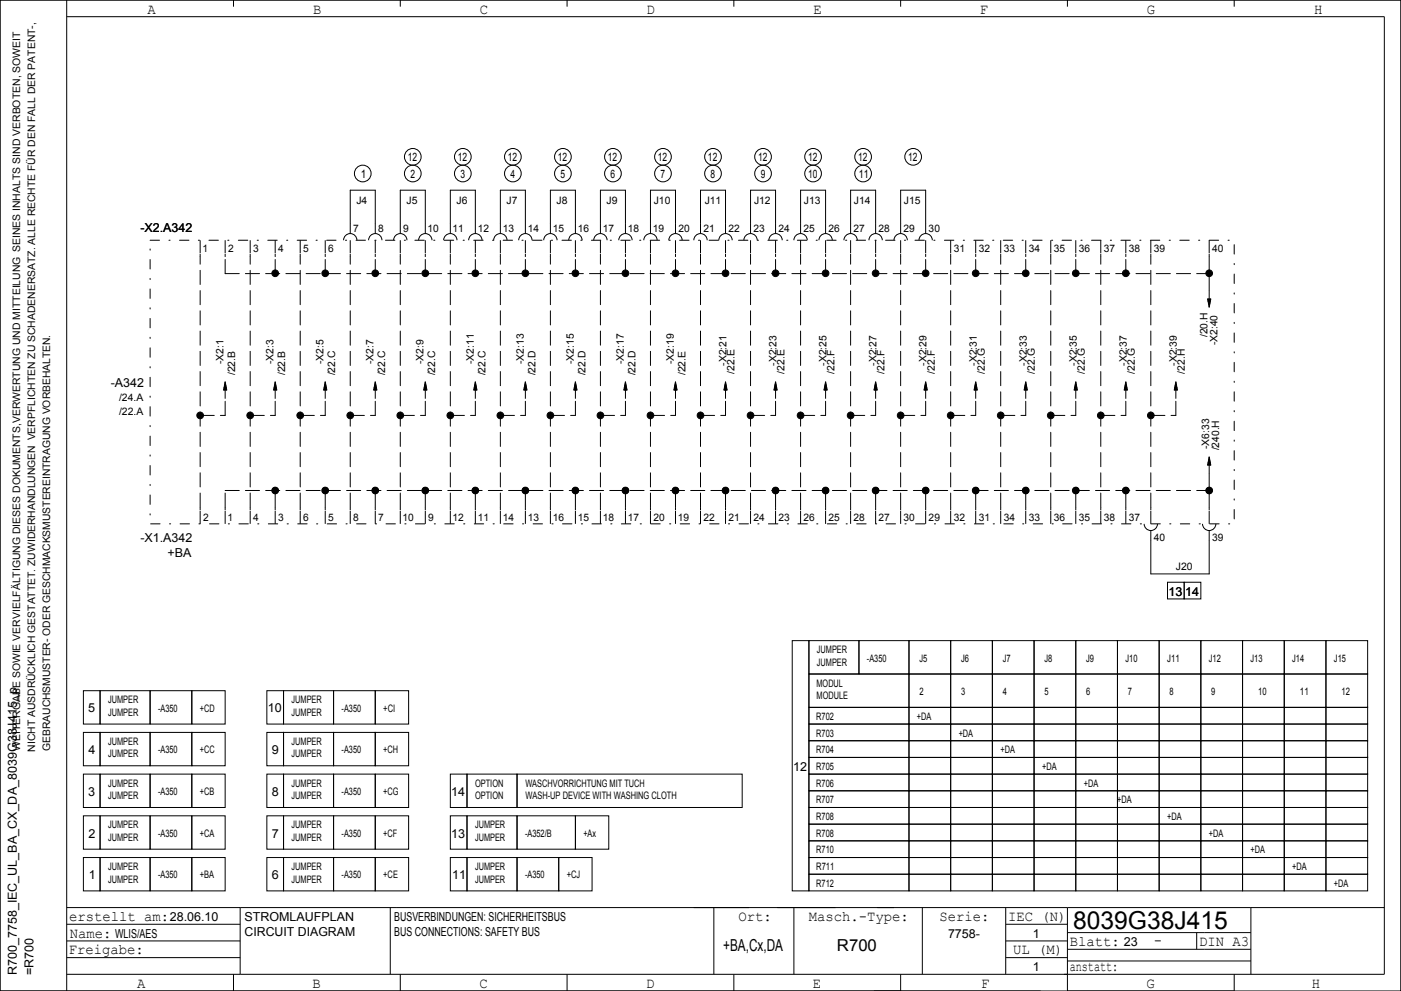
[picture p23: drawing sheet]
<svg xmlns="http://www.w3.org/2000/svg" width="420mm" height="297mm" viewBox="0 0 420 297" stroke-linecap="round" stroke-linejoin="round" font-family="sans-serif">
<defs><g id="words">
<text font-size="7.4" x="321.7" y="278.5">8039G38J415</text>
<g font-size="4.9">
<text x="216.8" y="285">+BA,Cx,DA</text>
<text x="250.9" y="285">R700</text>
</g>
<g font-size="4.4">
<text x="44.3" y="4.2">A</text>
<text x="93.8" y="4.2">B</text>
<text x="143.9" y="4.2">C</text>
<text x="193.9" y="4.2">D</text>
<text x="243.8" y="4.2">E</text>
<text x="293.8" y="4.2">F</text>
<text x="343.8" y="4.2">G</text>
<text x="394" y="4.2">H</text>
<text x="20.7" y="276">erstellt am:</text>
<text x="221.4" y="276">Ort:</text>
<text x="242.5" y="276">Masch.­Type:</text>
<text x="281.6" y="276">Serie:</text>
<text x="302.2" y="276">IEC (N)</text>
<text x="20.9" y="281">Name:</text>
<text x="20.6" y="286">Freigabe:</text>
<text x="303.7" y="286">UL (M)</text>
<text x="320.7" y="283.5">Blatt:</text>
<text x="346" y="283.2">­</text>
<text x="359.5" y="283.5">DIN A3</text>
<text x="320.7" y="291">anstatt:</text>
<text x="41.1" y="296">A</text>
<text x="93.7" y="296">B</text>
<text x="143.7" y="296">C</text>
<text x="193.7" y="296">D</text>
<text x="243.7" y="296">E</text>
<text x="294.1" y="296">F</text>
<text x="343.7" y="296">G</text>
<text x="393.3" y="296">H</text>
</g>
<g font-size="3.7">
<text x="42.1" y="69.5">­X2.A342</text>
<text x="33.2" y="116">­A342</text>
<text x="42.1" y="162.5">­X1.A342</text>
<text x="50.2" y="167">+BA</text>
<text x="350.3" y="178.5">13</text>
<text x="355.3" y="178.5">14</text>
<text x="26.5" y="213.5">5</text>
<text x="80.3" y="213.5">10</text>
<text x="26.5" y="226">4</text>
<text x="81.5" y="226">9</text>
<text x="237.8" y="231">12</text>
<text x="26.5" y="238.5">3</text>
<text x="81.5" y="238.5">8</text>
<text x="135.3" y="238.5">14</text>
<text x="26.5" y="251">2</text>
<text x="81.5" y="251">7</text>
<text x="135.3" y="251">13</text>
<text x="26.6" y="263.5">1</text>
<text x="81.5" y="263.5">6</text>
<text x="135.5" y="263.5">11</text>
<text x="50.9" y="276">28.06.10</text>
<text x="73.3" y="276">STROMLAUFPLAN</text>
<text x="118.2" y="276">BUSVERBINDUNGEN: SICHERHEITSBUS</text>
<text x="34.5" y="281">WLIS/AES</text>
<text x="73.3" y="280.5">CIRCUIT DIAGRAM</text>
<text x="118.2" y="280.5">BUS CONNECTIONS: SAFETY BUS</text>
<text x="284.2" y="281">7758­</text>
<text x="309.6" y="281">1</text>
<text x="336.9" y="283.5">23</text>
<text x="5" y="292.3" transform="rotate(-90 5 292.3)">R700_7758_IEC_UL_BA_CX_DA_8039G38J415_p</text>
<text x="10" y="292.2" transform="rotate(-90 10 292.2)">=R700</text>
<text x="309.6" y="291">1</text>
</g>
<g font-size="3.5">
<text x="108.1" y="53.4">1</text>
<text x="122.2" y="48.4">12</text>
<text x="123" y="53.4">2</text>
<text x="137.2" y="48.4">12</text>
<text x="138" y="53.4">3</text>
<text x="152.2" y="48.4">12</text>
<text x="153" y="53.4">4</text>
<text x="167.2" y="48.4">12</text>
<text x="168" y="53.4">5</text>
<text x="182.2" y="48.4">12</text>
<text x="183" y="53.4">6</text>
<text x="197.2" y="48.4">12</text>
<text x="198" y="53.4">7</text>
<text x="212.2" y="48.4">12</text>
<text x="213" y="53.4">8</text>
<text x="227.2" y="48.4">12</text>
<text x="228" y="53.4">9</text>
<text x="242.2" y="53.4">10</text>
<text x="242.2" y="48.4">12</text>
<text x="257.2" y="48.4">12</text>
<text x="257.5" y="53.4">11</text>
<text x="272.2" y="48.4">12</text>
</g>
<g font-size="3.1">
<text x="106.9" y="61.3">J4</text>
<text x="121.9" y="61.3">J5</text>
<text x="136.9" y="61.3">J6</text>
<text x="151.8" y="61.3">J7</text>
<text x="166.8" y="61.3">J8</text>
<text x="181.8" y="61.3">J9</text>
<text x="196" y="61.3">J10</text>
<text x="211.3" y="61.3">J11</text>
<text x="226.1" y="61.3">J12</text>
<text x="241" y="61.3">J13</text>
<text x="256" y="61.3">J14</text>
<text x="271" y="61.3">J15</text>
<text x="105.9" y="69.5">7</text>
<text x="113.4" y="69.5">8</text>
<text x="120.9" y="69.5">9</text>
<text x="128.2" y="69.5">10</text>
<text x="135.7" y="69.5">11</text>
<text x="143.2" y="69.5">12</text>
<text x="150.7" y="69.5">13</text>
<text x="158.2" y="69.5">14</text>
<text x="165.7" y="69.5">15</text>
<text x="173.2" y="69.5">16</text>
<text x="180.7" y="69.5">17</text>
<text x="188.2" y="69.5">18</text>
<text x="195.7" y="69.5">19</text>
<text x="203.4" y="69.5">20</text>
<text x="210.9" y="69.5">21</text>
<text x="218.4" y="69.5">22</text>
<text x="225.9" y="69.5">23</text>
<text x="233.4" y="69.5">24</text>
<text x="240.9" y="69.5">25</text>
<text x="248.4" y="69.5">26</text>
<text x="255.9" y="69.5">27</text>
<text x="263.4" y="69.5">28</text>
<text x="270.9" y="69.5">29</text>
<text x="278.4" y="69.5">30</text>
<text x="60.7" y="75.5">1</text>
<text x="68.4" y="75.5">2</text>
<text x="75.9" y="75.5">3</text>
<text x="83.4" y="75.5">4</text>
<text x="90.9" y="75.5">5</text>
<text x="98.4" y="75.5">6</text>
<text x="285.9" y="75.5">31</text>
<text x="293.4" y="75.5">32</text>
<text x="300.9" y="75.5">33</text>
<text x="308.4" y="75.5">34</text>
<text x="315.9" y="75.5">35</text>
<text x="323.4" y="75.5">36</text>
<text x="330.9" y="75.5">37</text>
<text x="338.4" y="75.5">38</text>
<text x="345.9" y="75.5">39</text>
<text x="363.4" y="75.5">40</text>
<text x="362" y="101.1" transform="rotate(-90 362 101.1)">/20.H</text>
<text x="365" y="103.5" transform="rotate(-90 365 103.5)">­X2:40</text>
<text x="67" y="109.1" transform="rotate(-90 67 109.1)">­X2:1</text>
<text x="70.5" y="112.5" transform="rotate(-90 70.5 112.5)">/22.B</text>
<text x="82" y="109.1" transform="rotate(-90 82 109.1)">­X2:3</text>
<text x="85.5" y="112.5" transform="rotate(-90 85.5 112.5)">/22.B</text>
<text x="97" y="109.1" transform="rotate(-90 97 109.1)">­X2:5</text>
<text x="100.5" y="112.5" transform="rotate(-90 100.5 112.5)">/22.C</text>
<text x="112" y="109.1" transform="rotate(-90 112 109.1)">­X2:7</text>
<text x="115.5" y="112.5" transform="rotate(-90 115.5 112.5)">/22.C</text>
<text x="127" y="109.1" transform="rotate(-90 127 109.1)">­X2:9</text>
<text x="130.5" y="112.5" transform="rotate(-90 130.5 112.5)">/22.C</text>
<text x="142" y="109.1" transform="rotate(-90 142 109.1)">­X2:11</text>
<text x="145.5" y="112.5" transform="rotate(-90 145.5 112.5)">/22.C</text>
<text x="157" y="109.1" transform="rotate(-90 157 109.1)">­X2:13</text>
<text x="160.5" y="112.5" transform="rotate(-90 160.5 112.5)">/22.D</text>
<text x="172" y="109.1" transform="rotate(-90 172 109.1)">­X2:15</text>
<text x="175.5" y="112.5" transform="rotate(-90 175.5 112.5)">/22.D</text>
<text x="187" y="109.1" transform="rotate(-90 187 109.1)">­X2:17</text>
<text x="190.5" y="112.5" transform="rotate(-90 190.5 112.5)">/22.D</text>
<text x="202" y="109.1" transform="rotate(-90 202 109.1)">­X2:19</text>
<text x="205.5" y="112.5" transform="rotate(-90 205.5 112.5)">/22.E</text>
<text x="217.8" y="109.6" transform="rotate(-90 217.8 109.6)">­X2:21</text>
<text x="220.2" y="112" transform="rotate(-90 220.2 112)">/22.E</text>
<text x="232.8" y="109.6" transform="rotate(-90 232.8 109.6)">­X2:23</text>
<text x="235.2" y="112" transform="rotate(-90 235.2 112)">/22.E</text>
<text x="247.8" y="109.6" transform="rotate(-90 247.8 109.6)">­X2:25</text>
<text x="250.2" y="112" transform="rotate(-90 250.2 112)">/22.F</text>
<text x="262.8" y="109.6" transform="rotate(-90 262.8 109.6)">­X2:27</text>
<text x="265.2" y="112" transform="rotate(-90 265.2 112)">/22.F</text>
<text x="277.8" y="109.6" transform="rotate(-90 277.8 109.6)">­X2:29</text>
<text x="280.2" y="112" transform="rotate(-90 280.2 112)">/22.F</text>
<text x="292.8" y="109.6" transform="rotate(-90 292.8 109.6)">­X2:31</text>
<text x="295.2" y="112" transform="rotate(-90 295.2 112)">/22.G</text>
<text x="307.8" y="109.6" transform="rotate(-90 307.8 109.6)">­X2:33</text>
<text x="310.2" y="112" transform="rotate(-90 310.2 112)">/22.G</text>
<text x="322.8" y="109.6" transform="rotate(-90 322.8 109.6)">­X2:35</text>
<text x="325.2" y="112" transform="rotate(-90 325.2 112)">/22.G</text>
<text x="337.8" y="109.6" transform="rotate(-90 337.8 109.6)">­X2:37</text>
<text x="340.2" y="112" transform="rotate(-90 340.2 112)">/22.G</text>
<text x="352.8" y="109.6" transform="rotate(-90 352.8 109.6)">­X2:39</text>
<text x="355.2" y="112" transform="rotate(-90 355.2 112)">/22.H</text>
<text x="35.7" y="120.1">/24.A</text>
<text x="35.7" y="124.5">/22.A</text>
<text x="362.5" y="134.6" transform="rotate(-90 362.5 134.6)">­X6:33</text>
<text x="365.5" y="135" transform="rotate(-90 365.5 135)">/240.H</text>
<text x="60.9" y="156">2</text>
<text x="68.2" y="156">1</text>
<text x="75.9" y="156">4</text>
<text x="83.4" y="156">3</text>
<text x="90.9" y="156">6</text>
<text x="98.4" y="156">5</text>
<text x="105.9" y="156">8</text>
<text x="113.4" y="156">7</text>
<text x="120.7" y="156">10</text>
<text x="128.4" y="156">9</text>
<text x="135.7" y="156">12</text>
<text x="143.2" y="156">11</text>
<text x="150.7" y="156">14</text>
<text x="158.2" y="156">13</text>
<text x="165.7" y="156">16</text>
<text x="173.2" y="156">15</text>
<text x="180.7" y="156">18</text>
<text x="188.2" y="156">17</text>
<text x="195.9" y="156">20</text>
<text x="203.2" y="156">19</text>
<text x="210.9" y="156">22</text>
<text x="218.4" y="156">21</text>
<text x="225.9" y="156">24</text>
<text x="233.4" y="156">23</text>
<text x="240.9" y="156">26</text>
<text x="248.4" y="156">25</text>
<text x="255.9" y="156">28</text>
<text x="263.4" y="156">27</text>
<text x="270.9" y="156">30</text>
<text x="278.4" y="156">29</text>
<text x="285.9" y="156">32</text>
<text x="293.4" y="156">31</text>
<text x="300.9" y="156">34</text>
<text x="308.4" y="156">33</text>
<text x="315.9" y="156">36</text>
<text x="323.4" y="156">35</text>
<text x="330.9" y="156">38</text>
<text x="338.4" y="156">37</text>
<text x="345.9" y="162">40</text>
<text x="363.4" y="162">39</text>
<text x="352.5" y="170.8">J20</text>
<text x="244.9" y="195.7">JUMPER</text>
<text x="244.9" y="199.5">JUMPER</text>
<text x="259.9" y="198.2">­A350</text>
<text x="275.6" y="198.2">J5</text>
<text x="288.1" y="198.2">J6</text>
<text x="300.6" y="198.2">J7</text>
<text x="313.1" y="198.2">J8</text>
<text x="325.6" y="198.2">J9</text>
<text x="337.4" y="198.2">J10</text>
<text x="349.9" y="198.2">J11</text>
<text x="362.4" y="198.2">J12</text>
<text x="374.9" y="198.2">J13</text>
<text x="387.4" y="198.2">J14</text>
<text x="399.9" y="198.2">J15</text>
<text x="244.8" y="205.8">MODUL</text>
<text x="244.8" y="209.5">MODULE</text>
<text x="275.6" y="208.3">2</text>
<text x="288.1" y="208.3">3</text>
<text x="300.6" y="208.3">4</text>
<text x="313.1" y="208.3">5</text>
<text x="325.6" y="208.3">6</text>
<text x="338.1" y="208.3">7</text>
<text x="350.6" y="208.3">8</text>
<text x="363.1" y="208.3">9</text>
<text x="377.2" y="208.3">10</text>
<text x="389.7" y="208.3">11</text>
<text x="402.2" y="208.3">12</text>
<text x="32.4" y="210.7">JUMPER</text>
<text x="32.4" y="214.5">JUMPER</text>
<text x="47.4" y="213.2">­A350</text>
<text x="59.9" y="213.2">+CD</text>
<text x="87.4" y="210.7">JUMPER</text>
<text x="87.4" y="214.5">JUMPER</text>
<text x="102.4" y="213.2">­A350</text>
<text x="114.9" y="213.2">+CI</text>
<text x="244.7" y="215.7">R702</text>
<text x="274.9" y="215.7">+DA</text>
<text x="244.7" y="220.8">R703</text>
<text x="287.4" y="220.8">+DA</text>
<text x="6" y="225" transform="rotate(-90 6 225)">WEITERGABE SOWIE VERVIELFÄLTIGUNG DIESES DOKUMENTS,VERWERTUNG UND MITTEILUNG SEINES INHALTS SIND VERBOTEN, SOWEIT</text>
<text x="10.5" y="225.3" transform="rotate(-90 10.5 225.3)">NICHT AUSDRÜCKLICH GESTATTET. ZUWIDERHANDLUNGEN VERPFLICHTEN ZU SCHADENERSATZ. ALLE RECHTE FÜR DEN FALL DER PATENT­,</text>
<text x="15" y="225.1" transform="rotate(-90 15 225.1)">GEBRAUCHSMUSTER­ ODER GESCHMACKSMUSTEREINTRAGUNG VORBEHALTEN.</text>
<text x="32.4" y="223.3">JUMPER</text>
<text x="32.4" y="227">JUMPER</text>
<text x="47.4" y="225.8">­A350</text>
<text x="59.9" y="225.8">+CC</text>
<text x="87.4" y="223.3">JUMPER</text>
<text x="87.4" y="227">JUMPER</text>
<text x="102.4" y="225.8">­A350</text>
<text x="114.9" y="225.8">+CH</text>
<text x="244.7" y="225.8">R704</text>
<text x="299.9" y="225.8">+DA</text>
<text x="244.7" y="230.7">R705</text>
<text x="312.4" y="230.7">+DA</text>
<text x="32.4" y="235.8">JUMPER</text>
<text x="32.4" y="239.5">JUMPER</text>
<text x="47.4" y="238.3">­A350</text>
<text x="59.9" y="238.3">+CB</text>
<text x="87.4" y="235.8">JUMPER</text>
<text x="87.4" y="239.5">JUMPER</text>
<text x="102.4" y="238.3">­A350</text>
<text x="114.9" y="238.3">+CG</text>
<text x="142.4" y="235.8">OPTION</text>
<text x="142.4" y="239.5">OPTION</text>
<text x="157.5" y="235.8">WASCHVORRICHTUNG MIT TUCH</text>
<text x="157.5" y="239.5">WASH­UP DEVICE WITH WASHING CLOTH</text>
<text x="244.7" y="235.8">R706</text>
<text x="324.9" y="235.8">+DA</text>
<text x="244.7" y="240.8">R707</text>
<text x="244.7" y="245.7">R708</text>
<text x="334.9" y="240.8">+DA</text>
<text x="349.9" y="245.7">+DA</text>
<text x="32.4" y="248.2">JUMPER</text>
<text x="47.4" y="250.7">­A350</text>
<text x="59.9" y="250.7">+CA</text>
<text x="87.4" y="248.2">JUMPER</text>
<text x="102.4" y="250.7">­A350</text>
<text x="114.9" y="250.7">+CF</text>
<text x="142.4" y="248.2">JUMPER</text>
<text x="157.4" y="250.7">­A352/B</text>
<text x="174.9" y="250.7">+Ax</text>
<text x="244.7" y="250.7">R708</text>
<text x="362.4" y="250.7">+DA</text>
<text x="32.4" y="252">JUMPER</text>
<text x="87.4" y="252">JUMPER</text>
<text x="142.4" y="252">JUMPER</text>
<text x="244.7" y="255.8">R710</text>
<text x="374.9" y="255.8">+DA</text>
<text x="32.4" y="260.8">JUMPER</text>
<text x="47.4" y="263.3">­A350</text>
<text x="59.9" y="263.3">+BA</text>
<text x="87.4" y="260.8">JUMPER</text>
<text x="102.4" y="263.3">­A350</text>
<text x="114.9" y="263.3">+CE</text>
<text x="142.4" y="260.8">JUMPER</text>
<text x="157.4" y="263.3">­A350</text>
<text x="169.9" y="263.3">+CJ</text>
<text x="244.7" y="260.8">R711</text>
<text x="387.4" y="260.8">+DA</text>
<text x="32.4" y="264.5">JUMPER</text>
<text x="87.4" y="264.5">JUMPER</text>
<text x="142.4" y="264.5">JUMPER</text>
<text x="244.7" y="265.7">R712</text>
<text x="399.9" y="265.7">+DA</text>
</g>
</g></defs>
<path d="M45 72h325v85h-325z" fill="none" stroke="#000" stroke-width=".3" stroke-dasharray="2.8 2.8 .4 2.8"/>
<g fill="none" stroke="#000" stroke-width=".3" stroke-dasharray="4.2 1.8">
<path d="M67.5 82v-5M67.5 82h295M82.5 82v-5M97.5 82v-5M112.5 82v-5M127.5 82v-5M142.5 82v-5M157.5 82v-5M172.5 82v-5M187.5 82v-5M202.5 82v-5M217.5 82v-5"/>
<path d="M232.5 82v-5M247.5 82v-5M262.5 82v-5M277.5 82v-5M292.5 82v-5M307.5 82v-5M322.5 82v-5M337.5 82v-5M362.5 87v-10M60 124.5h7.5M67.5 124.5v-5M75 124.5h7.5"/>
<path d="M82.5 124.5v-5M90 124.5h7.5M97.5 124.5v-5M105 124.5h7.5M112.5 124.5v-5M120 124.5h7.5M127.5 124.5v-5M135 124.5h7.5M142.5 124.5v-5M150 124.5h7.5M157.5 124.5v-5M165 124.5h7.5"/>
<path d="M172.5 124.5v-5M180 124.5h7.5M187.5 124.5v-5M195 124.5h7.5M202.5 124.5v-5M210 124.5h7.5M217.5 124.5v-5M225 124.5h7.5M232.5 124.5v-5M240 124.5h7.5M247.5 124.5v-5M255 124.5h7.5"/>
<path d="M262.5 124.5v-5M270 124.5h7.5M277.5 124.5v-5M285 124.5h7.5M292.5 124.5v-5M300 124.5h7.5M307.5 124.5v-5M315 124.5h7.5M322.5 124.5v-5M330 124.5h7.5M337.5 124.5v-5M345 124.5h7.5"/>
<path d="M352.5 124.5v-5M60 152v-75M67.5 152v-5M67.5 147h295M75 152v-75M82.5 152v-5M90 152v-75M97.5 152v-5M105 152v-75M112.5 152v-5M120 152v-75M127.5 152v-5"/>
<path d="M135 152v-75M142.5 152v-5M150 152v-75M157.5 152v-5M165 152v-75M172.5 152v-5M180 152v-75M187.5 152v-5M195 152v-75M202.5 152v-5M210 152v-75M217.5 152v-5"/>
<path d="M225 152v-75M232.5 152v-5M240 152v-75M247.5 152v-5M255 152v-75M262.5 152v-5M270 152v-75M277.5 152v-5M285 152v-75M292.5 152v-5M300 152v-75M307.5 152v-5"/>
<path d="M315 152v-75M322.5 152v-5M330 152v-75M337.5 152v-5M345 152v-75M362.5 152v-10"/>
</g>
<g fill="#000" stroke="#000" stroke-width=".3">
<circle cx="82.5" cy="81.9" r="1"/>
<circle cx="97.5" cy="81.9" r="1"/>
<circle cx="112.5" cy="81.9" r="1"/>
<circle cx="127.5" cy="81.9" r="1"/>
<circle cx="142.5" cy="81.9" r="1"/>
<circle cx="157.5" cy="81.9" r="1"/>
<circle cx="172.5" cy="81.9" r="1"/>
<circle cx="187.5" cy="81.9" r="1"/>
<circle cx="202.5" cy="81.9" r="1"/>
<circle cx="217.5" cy="81.9" r="1"/>
<circle cx="232.5" cy="81.9" r="1"/>
<circle cx="247.5" cy="81.9" r="1"/>
<circle cx="262.5" cy="81.9" r="1"/>
<circle cx="277.5" cy="81.9" r="1"/>
<circle cx="292.5" cy="81.9" r="1"/>
<circle cx="307.5" cy="81.9" r="1"/>
<circle cx="322.5" cy="81.9" r="1"/>
<circle cx="337.5" cy="81.9" r="1"/>
<circle cx="362.5" cy="81.9" r="1"/>
<circle cx="60" cy="124.5" r="1"/>
<circle cx="75" cy="124.5" r="1"/>
<circle cx="90" cy="124.5" r="1"/>
<circle cx="105" cy="124.5" r="1"/>
<circle cx="120" cy="124.5" r="1"/>
<circle cx="135" cy="124.5" r="1"/>
<circle cx="150" cy="124.5" r="1"/>
<circle cx="165" cy="124.5" r="1"/>
<circle cx="180" cy="124.5" r="1"/>
<circle cx="195" cy="124.5" r="1"/>
<circle cx="210" cy="124.5" r="1"/>
<circle cx="225" cy="124.5" r="1"/>
<circle cx="240" cy="124.5" r="1"/>
<circle cx="255" cy="124.5" r="1"/>
<circle cx="270" cy="124.5" r="1"/>
<circle cx="285" cy="124.5" r="1"/>
<circle cx="300" cy="124.5" r="1"/>
<circle cx="315" cy="124.5" r="1"/>
<circle cx="330" cy="124.5" r="1"/>
<circle cx="345" cy="124.5" r="1"/>
</g>
<g fill="none" stroke="#000" stroke-width=".3">
<path d="M0 0h420v297h-420zM20 0v297M20 5h395v287h-395M70 0v2M120 0v2M170 0v2M220 0v2M270 0v2M320 0v2M370 0v2M60 72v3.9M60 76.1v.9"/>
<path d="M67.5 72v3.9M67.5 76.1v.9M75 72v3.9M75 76.1v.9M82.5 72v3.9M82.5 76.1v.9M90 72v3.9M90 76.1v.9M97.5 72v3.9M97.5 76.1v.9M103 72a2 2 0 0 1 2-2 2 2 0 0 1 2 2M105 70v-13h7.5v13"/>
<path d="M105 72v3.9M105 76.1v.9M110.5 72a2 2 0 0 1 2-2 2 2 0 0 1 2 2M112.5 72v3.9M112.5 76.1v.9M118 72a2 2 0 0 1 2-2 2 2 0 0 1 2 2M120 70v-13h7.5v13M120 72v3.9M120 76.1v.9M125.5 72a2 2 0 0 1 2-2 2 2 0 0 1 2 2M127.5 72v3.9M127.5 76.1v.9"/>
<path d="M133 72a2 2 0 0 1 2-2 2 2 0 0 1 2 2M135 70v-13h7.5v13M135 72v3.9M135 76.1v.9M140.5 72a2 2 0 0 1 2-2 2 2 0 0 1 2 2M142.5 72v3.9M142.5 76.1v.9M148 72a2 2 0 0 1 2-2 2 2 0 0 1 2 2M150 70v-13h7.5v13M150 72v3.9M150 76.1v.9M155.5 72a2 2 0 0 1 2-2 2 2 0 0 1 2 2"/>
<path d="M157.5 72v3.9M157.5 76.1v.9M163 72a2 2 0 0 1 2-2 2 2 0 0 1 2 2M165 70v-13h7.5v13M165 72v3.9M165 76.1v.9M170.5 72a2 2 0 0 1 2-2 2 2 0 0 1 2 2M172.5 72v3.9M172.5 76.1v.9M178 72a2 2 0 0 1 2-2 2 2 0 0 1 2 2M180 70v-13h7.5v13M180 72v3.9"/>
<path d="M180 76.1v.9M185.5 72a2 2 0 0 1 2-2 2 2 0 0 1 2 2M187.5 72v3.9M187.5 76.1v.9M193 72a2 2 0 0 1 2-2 2 2 0 0 1 2 2M195 70v-13h7.5v13M195 72v3.9M195 76.1v.9M200.5 72a2 2 0 0 1 2-2 2 2 0 0 1 2 2M202.5 72v3.9M202.5 76.1v.9M208 72a2 2 0 0 1 2-2 2 2 0 0 1 2 2"/>
<path d="M210 70v-13h7.5v13M210 72v3.9M210 76.1v.9M215.5 72a2 2 0 0 1 2-2 2 2 0 0 1 2 2M217.5 72v3.9M217.5 76.1v.9M223 72a2 2 0 0 1 2-2 2 2 0 0 1 2 2M225 70v-13h7.5v13M225 72v3.9M225 76.1v.9M230.5 72a2 2 0 0 1 2-2 2 2 0 0 1 2 2M232.5 72v3.9"/>
<path d="M232.5 76.1v.9M238 72a2 2 0 0 1 2-2 2 2 0 0 1 2 2M240 70v-13h7.5v13M240 72v3.9M240 76.1v.9M245.5 72a2 2 0 0 1 2-2 2 2 0 0 1 2 2M247.5 72v3.9M247.5 76.1v.9M253 72a2 2 0 0 1 2-2 2 2 0 0 1 2 2M255 70v-13h7.5v13M255 72v3.9M255 76.1v.9"/>
<path d="M260.5 72a2 2 0 0 1 2-2 2 2 0 0 1 2 2M262.5 72v3.9M262.5 76.1v.9M268 72a2 2 0 0 1 2-2 2 2 0 0 1 2 2M270 70v-13h7.5v13M270 72v3.9M270 76.1v.9M275.5 72a2 2 0 0 1 2-2 2 2 0 0 1 2 2M277.5 72v3.9M277.5 76.1v.9M285 72v3.9M285 76.1v.9"/>
<path d="M292.5 72v3.9M292.5 76.1v.9M300 72v3.9M300 76.1v.9M307.5 72v3.9M307.5 76.1v.9M315 72v3.9M315 76.1v.9M322.5 72v3.9M322.5 76.1v.9M330 72v3.9M330 76.1v.9"/>
<path d="M337.5 72v3.9M337.5 76.1v.9M345 72v3.9M345 76.1v.9M362.5 72v3.9M362.5 76.1v.9M362 89.5l.5 2.6M362.1 89.5v.4M362.2 89.5v1M362.3 89.5v1.5M362.4 89.5v1.9M362.5 87v5.1"/>
<path d="M362.6 89.5v2M362.7 89.5v1.5M362.8 89.5v1M362.9 89.5v.4M363 89.5l-.5 2.6M67.1 116.6v.4M67.2 116v1M67.3 115.5v1.5M67.4 115v2M67.5 114.4v5.1M67.5 114.4l.5 2.6M67.5 114.4l-.5 2.6"/>
<path d="M67.6 115.1v1.9M67.7 115.5v1.5M67.8 116v1M67.9 116.6v.4M82.1 116.6v.4M82.2 116v1M82.3 115.5v1.5M82.4 115v2M82.5 114.4v5.1M82.5 114.4l.5 2.6M82.5 114.4l-.5 2.6M82.6 115.1v1.9"/>
<path d="M82.7 115.5v1.5M82.8 116v1M82.9 116.6v.4M97.1 116.6v.4M97.2 116v1M97.3 115.5v1.5M97.4 115v2M97.5 114.4v5.1M97.5 114.4l.5 2.6M97.5 114.4l-.5 2.6M97.6 115.1v1.9M97.7 115.5v1.5"/>
<path d="M97.8 116v1M97.9 116.6v.4M112.1 116.6v.4M112.2 116v1M112.3 115.5v1.5M112.4 115v2M112.5 114.4v5.1M112.5 114.4l.5 2.6M112.5 114.4l-.5 2.6M112.6 115.1v1.9M112.7 115.5v1.5M112.8 116v1"/>
<path d="M112.9 116.6v.4M127.1 116.6v.4M127.2 116v1M127.3 115.5v1.5M127.4 115v2M127.5 114.4v5.1M127.5 114.4l.5 2.6M127.5 114.4l-.5 2.6M127.6 115.1v1.9M127.7 115.5v1.5M127.8 116v1M127.9 116.6v.4"/>
<path d="M142.1 116.6v.4M142.2 116v1M142.3 115.5v1.5M142.4 115v2M142.5 114.4v5.1M142.5 114.4l.5 2.6M142.5 114.4l-.5 2.6M142.6 115.1v1.9M142.7 115.5v1.5M142.8 116v1M142.9 116.6v.4M157.1 116.6v.4"/>
<path d="M157.2 116v1M157.3 115.5v1.5M157.4 115v2M157.5 114.4v5.1M157.5 114.4l.5 2.6M157.5 114.4l-.5 2.6M157.6 115.1v1.9M157.7 115.5v1.5M157.8 116v1M157.9 116.6v.4M172.1 116.6v.4M172.2 116v1"/>
<path d="M172.3 115.5v1.5M172.4 115v2M172.5 114.4v5.1M172.5 114.4l.5 2.6M172.5 114.4l-.5 2.6M172.6 115.1v1.9M172.7 115.5v1.5M172.8 116v1M172.9 116.6v.4M187.1 116.6v.4M187.2 116v1M187.3 115.5v1.5"/>
<path d="M187.4 115v2M187.5 114.4v5.1M187.5 114.4l.5 2.6M187.5 114.4l-.5 2.6M187.6 115.1v1.9M187.7 115.5v1.5M187.8 116v1M187.9 116.6v.4M202.1 116.6v.4M202.2 116v1M202.3 115.5v1.5M202.4 115v2"/>
<path d="M202.5 114.4v5.1M202.5 114.4l.5 2.6M202.5 114.4l-.5 2.6M202.6 115.1v1.9M202.7 115.5v1.5M202.8 116v1M202.9 116.6v.4M217.1 116.6v.4M217.2 116v1M217.3 115.5v1.5M217.4 115.1v1.9M217.5 114.4v5.1"/>
<path d="M217.5 114.4l.5 2.6M217.5 114.4l-.5 2.6M217.6 115v2M217.7 115.5v1.5M217.8 116v1M217.9 116.6v.4M232.1 116.6v.4M232.2 116v1M232.3 115.5v1.5M232.4 115.1v1.9M232.5 114.4v5.1M232.5 114.4l.5 2.6"/>
<path d="M232.5 114.4l-.5 2.6M232.6 115v2M232.7 115.5v1.5M232.8 116v1M232.9 116.6v.4M247.1 116.6v.4M247.2 116v1M247.3 115.5v1.5M247.4 115.1v1.9M247.5 114.4v5.1M247.5 114.4l.5 2.6M247.5 114.4l-.5 2.6"/>
<path d="M247.6 115v2M247.7 115.5v1.5M247.8 116v1M247.9 116.6v.4M262.1 116.6v.4M262.2 116v1M262.3 115.5v1.5M262.4 115.1v1.9M262.5 114.4v5.1M262.5 114.4l.5 2.6M262.5 114.4l-.5 2.6M262.6 115v2"/>
<path d="M262.7 115.5v1.5M262.8 116v1M262.9 116.6v.4M277.1 116.6v.4M277.2 116v1M277.3 115.5v1.5M277.4 115.1v1.9M277.5 114.4v5.1M277.5 114.4l.5 2.6M277.5 114.4l-.5 2.6M277.6 115v2M277.7 115.5v1.5"/>
<path d="M277.8 116v1M277.9 116.6v.4M292.1 116.6v.4M292.2 116v1M292.3 115.5v1.5M292.4 115.1v1.9M292.5 114.4v5.1M292.5 114.4l.5 2.6M292.5 114.4l-.5 2.6M292.6 115v2M292.7 115.5v1.5M292.8 116v1"/>
<path d="M292.9 116.6v.4M307.1 116.6v.4M307.2 116v1M307.3 115.5v1.5M307.4 115.1v1.9M307.5 114.4v5.1M307.5 114.4l.5 2.6M307.5 114.4l-.5 2.6M307.6 115v2M307.7 115.5v1.5M307.8 116v1M307.9 116.6v.4"/>
<path d="M322.1 116.6v.4M322.2 116v1M322.3 115.5v1.5M322.4 115.1v1.9M322.5 114.4v5.1M322.5 114.4l.5 2.6M322.5 114.4l-.5 2.6M322.6 115v2M322.7 115.5v1.5M322.8 116v1M322.9 116.6v.4M337.1 116.6v.4"/>
<path d="M337.2 116v1M337.3 115.5v1.5M337.4 115.1v1.9M337.5 114.4v5.1M337.5 114.4l.5 2.6M337.5 114.4l-.5 2.6M337.6 115v2M337.7 115.5v1.5M337.8 116v1M337.9 116.6v.4M352.1 116.6v.4M352.2 116v1"/>
<path d="M352.3 115.5v1.5M352.4 115.1v1.9M352.5 114.4v5.1M352.5 114.4l.5 2.6M352.5 114.4l-.5 2.6M352.6 115v2M352.7 115.5v1.5M352.8 116v1M352.9 116.6v.4M362.1 139.1v.4M362.2 138.5v1M362.3 138v1.5"/>
<path d="M362.4 137.5v2M362.5 136.9v5.1M362.5 136.9l.5 2.6M362.5 136.9l-.5 2.6M362.6 137.6v1.9M362.7 138v1.5M362.8 138.5v1M362.9 139.1v.4M60 152v.9M60 153.1v3.9M67.5 152v.9M67.5 153.1v3.9"/>
<path d="M75 152v.9M75 153.1v3.9M82.5 152v.9M82.5 153.1v3.9M90 152v.9M90 153.1v3.9M97.5 152v.9M97.5 153.1v3.9M105 152v.9M105 153.1v3.9M112.5 152v.9M112.5 153.1v3.9"/>
<path d="M120 152v.9M120 153.1v3.9M127.5 152v.9M127.5 153.1v3.9M135 152v.9M135 153.1v3.9M142.5 152v.9M142.5 153.1v3.9M150 152v.9M150 153.1v3.9M157.5 152v.9M157.5 153.1v3.9"/>
<path d="M165 152v.9M165 153.1v3.9M172.5 152v.9M172.5 153.1v3.9M180 152v.9M180 153.1v3.9M187.5 152v.9M187.5 153.1v3.9M195 152v.9M195 153.1v3.9M202.5 152v.9M202.5 153.1v3.9"/>
<path d="M210 152v.9M210 153.1v3.9M217.5 152v.9M217.5 153.1v3.9M225 152v.9M225 153.1v3.9M232.5 152v.9M232.5 153.1v3.9M240 152v.9M240 153.1v3.9M247.5 152v.9M247.5 153.1v3.9"/>
<path d="M255 152v.9M255 153.1v3.9M262.5 152v.9M262.5 153.1v3.9M270 152v.9M270 153.1v3.9M277.5 152v.9M277.5 153.1v3.9M285 152v.9M285 153.1v3.9M292.5 152v.9M292.5 153.1v3.9"/>
<path d="M300 152v.9M300 153.1v3.9M307.5 152v.9M307.5 153.1v3.9M315 152v.9M315 153.1v3.9M322.5 152v.9M322.5 153.1v3.9M330 152v.9M330 153.1v3.9M337.5 152v.9M337.5 153.1v3.9"/>
<path d="M343 157a2 2 0 0 0 2 2 2 2 0 0 0 2-2M345 152v.9M345 153.1v3.9M345 159v13h17.5v-13M360.5 157a2 2 0 0 0 2 2 2 2 0 0 0 2-2M362.5 152v.9M362.5 153.1v3.9M350 174.5h5v5h-5zM355 174.5h5v5h-5zM237.5 192h5v75h-5zM242.5 192h15v10h-15zM257.5 192h15v10h-15z"/>
<path d="M272.5 192h12.5v10h-12.5zM285 192h12.5v10h-12.5zM297.5 192h12.5v10h-12.5zM310 192h12.5v10h-12.5zM322.5 192h12.5v10h-12.5zM335 192h12.5v10h-12.5zM347.5 192h12.5v10h-12.5zM360 192h12.5v10h-12.5zM372.5 192h12.5v10h-12.5zM385 192h12.5v10h-12.5zM397.5 192h12.5v10h-12.5zM25 219.5h5v10h-5z"/>
<path d="M25 207h5v10h-5zM30 219.5h15v10h-15zM30 207h15v10h-15zM45 219.5h12.5v10h-12.5zM45 207h12.5v10h-12.5zM57.5 219.5h10v10h-10zM57.5 207h10v10h-10zM80 219.5h5v10h-5zM80 207h5v10h-5zM85 219.5h15v10h-15zM85 207h15v10h-15zM100 219.5h12.5v10h-12.5z"/>
<path d="M100 207h12.5v10h-12.5zM112.5 219.5h10v10h-10zM112.5 207h10v10h-10zM242.5 202h30v10h-30zM242.5 212h30v5h-30zM242.5 217h30v5h-30zM272.5 202h12.5v10h-12.5zM272.5 212h12.5v5h-12.5zM272.5 217h12.5v5h-12.5zM285 202h12.5v10h-12.5zM285 212h12.5v5h-12.5zM285 217h12.5v5h-12.5z"/>
<path d="M297.5 202h12.5v10h-12.5zM297.5 212h12.5v5h-12.5zM297.5 217h12.5v5h-12.5zM310 202h12.5v10h-12.5zM310 212h12.5v5h-12.5zM310 217h12.5v5h-12.5zM322.5 202h12.5v10h-12.5zM322.5 212h12.5v5h-12.5zM322.5 217h12.5v5h-12.5zM335 202h12.5v10h-12.5zM335 212h12.5v5h-12.5zM335 217h12.5v5h-12.5z"/>
<path d="M347.5 202h12.5v10h-12.5zM347.5 212h12.5v5h-12.5zM347.5 217h12.5v5h-12.5zM360 202h12.5v10h-12.5zM360 212h12.5v5h-12.5zM360 217h12.5v5h-12.5zM372.5 202h12.5v10h-12.5zM372.5 212h12.5v5h-12.5zM372.5 217h12.5v5h-12.5zM385 202h12.5v10h-12.5zM385 212h12.5v5h-12.5zM385 217h12.5v5h-12.5z"/>
<path d="M397.5 202h12.5v10h-12.5zM397.5 212h12.5v5h-12.5zM397.5 217h12.5v5h-12.5zM25 232h5v10h-5zM30 232h15v10h-15zM45 232h12.5v10h-12.5zM57.5 232h10v10h-10zM80 232h5v10h-5zM85 232h15v10h-15zM100 232h12.5v10h-12.5zM112.5 232h10v10h-10zM135 232h5v10h-5z"/>
<path d="M140 232h15v10h-15zM155 232h67.5v10h-67.5zM242.5 222h30v5h-30zM242.5 227h30v5h-30zM242.5 232h30v5h-30zM242.5 237h30v5h-30zM272.5 222h12.5v5h-12.5zM272.5 227h12.5v5h-12.5zM272.5 232h12.5v5h-12.5zM272.5 237h12.5v5h-12.5zM285 222h12.5v5h-12.5zM285 227h12.5v5h-12.5z"/>
<path d="M285 232h12.5v5h-12.5zM285 237h12.5v5h-12.5zM297.5 222h12.5v5h-12.5zM297.5 227h12.5v5h-12.5zM297.5 232h12.5v5h-12.5zM297.5 237h12.5v5h-12.5zM310 222h12.5v5h-12.5zM310 227h12.5v5h-12.5zM310 232h12.5v5h-12.5zM310 237h12.5v5h-12.5zM322.5 222h12.5v5h-12.5zM322.5 227h12.5v5h-12.5z"/>
<path d="M322.5 232h12.5v5h-12.5zM322.5 237h12.5v5h-12.5zM335 222h12.5v5h-12.5zM335 227h12.5v5h-12.5zM335 232h12.5v5h-12.5zM335 237h12.5v5h-12.5zM347.5 222h12.5v5h-12.5zM347.5 227h12.5v5h-12.5zM347.5 232h12.5v5h-12.5zM347.5 237h12.5v5h-12.5zM360 222h12.5v5h-12.5zM360 227h12.5v5h-12.5z"/>
<path d="M360 232h12.5v5h-12.5zM360 237h12.5v5h-12.5zM372.5 222h12.5v5h-12.5zM372.5 227h12.5v5h-12.5zM372.5 232h12.5v5h-12.5zM372.5 237h12.5v5h-12.5zM385 222h12.5v5h-12.5zM385 227h12.5v5h-12.5zM385 232h12.5v5h-12.5zM385 237h12.5v5h-12.5zM397.5 222h12.5v5h-12.5zM397.5 227h12.5v5h-12.5z"/>
<path d="M397.5 232h12.5v5h-12.5zM397.5 237h12.5v5h-12.5zM25 257h5v10h-5zM25 244.5h5v10h-5zM30 257h15v10h-15zM30 244.5h15v10h-15zM45 257h12.5v10h-12.5zM45 244.5h12.5v10h-12.5zM57.5 257h10v10h-10zM57.5 244.5h10v10h-10zM80 257h5v10h-5zM80 244.5h5v10h-5z"/>
<path d="M85 257h15v10h-15zM85 244.5h15v10h-15zM100 257h12.5v10h-12.5zM100 244.5h12.5v10h-12.5zM112.5 257h10v10h-10zM112.5 244.5h10v10h-10zM135 257h5v10h-5zM135 244.5h5v10h-5zM140 257h15v10h-15zM140 244.5h15v10h-15zM155 257h12.5v10h-12.5zM155 244.5h17.5v10h-17.5z"/>
<path d="M167.5 257h10v10h-10zM172.5 244.5h10v10h-10zM242.5 242h30v5h-30zM242.5 247h30v5h-30zM242.5 252h30v5h-30zM242.5 257h30v5h-30zM272.5 242h12.5v5h-12.5zM272.5 247h12.5v5h-12.5zM272.5 252h12.5v5h-12.5zM272.5 257h12.5v5h-12.5zM285 242h12.5v5h-12.5zM285 247h12.5v5h-12.5z"/>
<path d="M285 252h12.5v5h-12.5zM285 257h12.5v5h-12.5zM297.5 242h12.5v5h-12.5zM297.5 247h12.5v5h-12.5zM297.5 252h12.5v5h-12.5zM297.5 257h12.5v5h-12.5zM310 242h12.5v5h-12.5zM310 247h12.5v5h-12.5zM310 252h12.5v5h-12.5zM310 257h12.5v5h-12.5zM322.5 242h12.5v5h-12.5zM322.5 247h12.5v5h-12.5z"/>
<path d="M322.5 252h12.5v5h-12.5zM322.5 257h12.5v5h-12.5zM335 242h12.5v5h-12.5zM335 247h12.5v5h-12.5zM335 252h12.5v5h-12.5zM335 257h12.5v5h-12.5zM347.5 242h12.5v5h-12.5zM347.5 247h12.5v5h-12.5zM347.5 252h12.5v5h-12.5zM347.5 257h12.5v5h-12.5zM360 242h12.5v5h-12.5zM360 247h12.5v5h-12.5z"/>
<path d="M360 252h12.5v5h-12.5zM360 257h12.5v5h-12.5zM372.5 242h12.5v5h-12.5zM372.5 247h12.5v5h-12.5zM372.5 252h12.5v5h-12.5zM372.5 257h12.5v5h-12.5zM385 242h12.5v5h-12.5zM385 247h12.5v5h-12.5zM385 252h12.5v5h-12.5zM385 257h12.5v5h-12.5zM397.5 242h12.5v5h-12.5zM397.5 247h12.5v5h-12.5z"/>
<path d="M397.5 252h12.5v5h-12.5zM397.5 257h12.5v5h-12.5zM20 277h52M20 272h395M72 272v20M117 272v20M214 272v20M238 272v20M242.5 262h30v5h-30zM272.5 262h12.5v5h-12.5zM276.5 272v20M285 262h12.5v5h-12.5z"/>
<path d="M297.5 262h12.5v5h-12.5zM301.5 272v20M301.5 277h18.5M310 262h12.5v5h-12.5zM320 272v25h50v-5M320 279.5h55M322.5 262h12.5v5h-12.5zM335 262h12.5v5h-12.5zM347.5 262h12.5v5h-12.5zM358.7 279.5v5M360 262h12.5v5h-12.5zM372.5 262h12.5v5h-12.5z"/>
<path d="M375 272v20M385 262h12.5v5h-12.5zM397.5 262h12.5v5h-12.5zM20 287h52M20 282h52M70 292v5M120 292v5M170 292v5M220 292v5M270 292v5M301.5 287h18.5M301.5 282h18.5"/>
<path d="M312 297h-312v-297h420v297M320 284.5h55M320 288h55"/>
<circle cx="108.7" cy="52" r="2.5"/>
<circle cx="123.7" cy="52" r="2.5"/>
<circle cx="123.7" cy="47" r="2.5"/>
<circle cx="138.7" cy="52" r="2.5"/>
<circle cx="138.7" cy="47" r="2.5"/>
<circle cx="153.7" cy="52" r="2.5"/>
<circle cx="153.7" cy="47" r="2.5"/>
<circle cx="168.7" cy="52" r="2.5"/>
<circle cx="168.7" cy="47" r="2.5"/>
<circle cx="183.7" cy="52" r="2.5"/>
<circle cx="183.7" cy="47" r="2.5"/>
<circle cx="198.7" cy="52" r="2.5"/>
<circle cx="198.7" cy="47" r="2.5"/>
<circle cx="213.7" cy="52" r="2.5"/>
<circle cx="213.7" cy="47" r="2.5"/>
<circle cx="228.7" cy="52" r="2.5"/>
<circle cx="228.7" cy="47" r="2.5"/>
<circle cx="243.7" cy="52" r="2.5"/>
<circle cx="243.7" cy="47" r="2.5"/>
<circle cx="258.7" cy="52" r="2.5"/>
<circle cx="258.7" cy="47" r="2.5"/>
<circle cx="273.7" cy="47" r="2.5"/>
<circle cx="82.5" cy="147" r="1"/>
<circle cx="82.5" cy="147" r=".9"/>
<circle cx="82.5" cy="147" r=".8"/>
<circle cx="82.5" cy="147" r=".5"/>
<circle cx="82.5" cy="147" r=".7"/>
<circle cx="82.5" cy="147" r=".4"/>
<circle cx="82.5" cy="147" r=".6"/>
<circle cx="82.5" cy="147" r=".3"/>
<circle cx="82.5" cy="147" r=".1"/>
<circle cx="82.5" cy="147" r=".2"/>
<circle cx="97.5" cy="147" r="1"/>
<circle cx="97.5" cy="147" r=".9"/>
<circle cx="97.5" cy="147" r=".8"/>
<circle cx="97.5" cy="147" r=".5"/>
<circle cx="97.5" cy="147" r=".6"/>
<circle cx="97.5" cy="147" r=".4"/>
<circle cx="97.5" cy="147" r=".7"/>
<circle cx="97.5" cy="147" r=".3"/>
<circle cx="97.5" cy="147" r=".2"/>
<circle cx="97.5" cy="147" r=".1"/>
<circle cx="112.5" cy="147" r="1"/>
<circle cx="112.5" cy="147" r=".9"/>
<circle cx="112.5" cy="147" r=".8"/>
<circle cx="112.5" cy="147" r=".6"/>
<circle cx="112.5" cy="147" r=".5"/>
<circle cx="112.5" cy="147" r=".4"/>
<circle cx="112.5" cy="147" r=".7"/>
<circle cx="112.5" cy="147" r=".3"/>
<circle cx="112.5" cy="147" r=".2"/>
<circle cx="112.5" cy="147" r=".1"/>
<circle cx="127.5" cy="147" r=".8"/>
<circle cx="127.5" cy="147" r=".5"/>
<circle cx="127.5" cy="147" r=".9"/>
<circle cx="127.5" cy="147" r="1"/>
<circle cx="127.5" cy="147" r=".6"/>
<circle cx="127.5" cy="147" r=".4"/>
<circle cx="127.5" cy="147" r=".7"/>
<circle cx="127.5" cy="147" r=".3"/>
<circle cx="127.5" cy="147" r=".2"/>
<circle cx="127.5" cy="147" r=".1"/>
<circle cx="142.5" cy="147" r=".8"/>
<circle cx="142.5" cy="147" r=".5"/>
<circle cx="142.5" cy="147" r=".9"/>
<circle cx="142.5" cy="147" r="1"/>
<circle cx="142.5" cy="147" r=".6"/>
<circle cx="142.5" cy="147" r=".7"/>
<circle cx="142.5" cy="147" r=".4"/>
<circle cx="142.5" cy="147" r=".3"/>
<circle cx="142.5" cy="147" r=".2"/>
<circle cx="142.5" cy="147" r=".1"/>
<circle cx="157.5" cy="147" r="1"/>
<circle cx="157.5" cy="147" r=".5"/>
<circle cx="157.5" cy="147" r=".7"/>
<circle cx="157.5" cy="147" r=".8"/>
<circle cx="157.5" cy="147" r=".9"/>
<circle cx="157.5" cy="147" r=".6"/>
<circle cx="157.5" cy="147" r=".4"/>
<circle cx="157.5" cy="147" r=".3"/>
<circle cx="157.5" cy="147" r=".2"/>
<circle cx="157.5" cy="147" r=".1"/>
<circle cx="172.5" cy="147" r="1"/>
<circle cx="172.5" cy="147" r=".7"/>
<circle cx="172.5" cy="147" r=".8"/>
<circle cx="172.5" cy="147" r=".5"/>
<circle cx="172.5" cy="147" r=".4"/>
<circle cx="172.5" cy="147" r=".9"/>
<circle cx="172.5" cy="147" r=".6"/>
<circle cx="172.5" cy="147" r=".3"/>
<circle cx="172.5" cy="147" r=".1"/>
<circle cx="172.5" cy="147" r=".2"/>
<circle cx="187.5" cy="147" r="1"/>
<circle cx="187.5" cy="147" r=".9"/>
<circle cx="187.5" cy="147" r=".8"/>
<circle cx="187.5" cy="147" r=".5"/>
<circle cx="187.5" cy="147" r=".7"/>
<circle cx="187.5" cy="147" r=".4"/>
<circle cx="187.5" cy="147" r=".6"/>
<circle cx="187.5" cy="147" r=".3"/>
<circle cx="187.5" cy="147" r=".1"/>
<circle cx="187.5" cy="147" r=".2"/>
<circle cx="202.5" cy="147" r="1"/>
<circle cx="202.5" cy="147" r=".9"/>
<circle cx="202.5" cy="147" r=".8"/>
<circle cx="202.5" cy="147" r=".5"/>
<circle cx="202.5" cy="147" r=".6"/>
<circle cx="202.5" cy="147" r=".4"/>
<circle cx="202.5" cy="147" r=".7"/>
<circle cx="202.5" cy="147" r=".3"/>
<circle cx="202.5" cy="147" r=".2"/>
<circle cx="202.5" cy="147" r=".1"/>
<circle cx="217.5" cy="147" r=".8"/>
<circle cx="217.5" cy="147" r="1"/>
<circle cx="217.5" cy="147" r=".9"/>
<circle cx="217.5" cy="147" r=".6"/>
<circle cx="217.5" cy="147" r=".5"/>
<circle cx="217.5" cy="147" r=".4"/>
<circle cx="217.5" cy="147" r=".7"/>
<circle cx="217.5" cy="147" r=".3"/>
<circle cx="217.5" cy="147" r=".2"/>
<circle cx="217.5" cy="147" r=".1"/>
<circle cx="232.5" cy="147" r=".8"/>
<circle cx="232.5" cy="147" r="1"/>
<circle cx="232.5" cy="147" r=".5"/>
<circle cx="232.5" cy="147" r=".9"/>
<circle cx="232.5" cy="147" r=".6"/>
<circle cx="232.5" cy="147" r=".7"/>
<circle cx="232.5" cy="147" r=".4"/>
<circle cx="232.5" cy="147" r=".3"/>
<circle cx="232.5" cy="147" r=".2"/>
<circle cx="232.5" cy="147" r=".1"/>
<circle cx="247.5" cy="147" r="1"/>
<circle cx="247.5" cy="147" r=".9"/>
<circle cx="247.5" cy="147" r=".5"/>
<circle cx="247.5" cy="147" r=".8"/>
<circle cx="247.5" cy="147" r=".6"/>
<circle cx="247.5" cy="147" r=".7"/>
<circle cx="247.5" cy="147" r=".4"/>
<circle cx="247.5" cy="147" r=".3"/>
<circle cx="247.5" cy="147" r=".2"/>
<circle cx="247.5" cy="147" r=".1"/>
<circle cx="262.5" cy="147" r="1"/>
<circle cx="262.5" cy="147" r=".8"/>
<circle cx="262.5" cy="147" r=".5"/>
<circle cx="262.5" cy="147" r=".7"/>
<circle cx="262.5" cy="147" r=".4"/>
<circle cx="262.5" cy="147" r=".9"/>
<circle cx="262.5" cy="147" r=".6"/>
<circle cx="262.5" cy="147" r=".3"/>
<circle cx="262.5" cy="147" r=".2"/>
<circle cx="262.5" cy="147" r=".1"/>
<circle cx="277.5" cy="147" r="1"/>
<circle cx="277.5" cy="147" r=".8"/>
<circle cx="277.5" cy="147" r=".7"/>
<circle cx="277.5" cy="147" r=".5"/>
<circle cx="277.5" cy="147" r=".4"/>
<circle cx="277.5" cy="147" r=".9"/>
<circle cx="277.5" cy="147" r=".6"/>
<circle cx="277.5" cy="147" r=".3"/>
<circle cx="277.5" cy="147" r=".1"/>
<circle cx="277.5" cy="147" r=".2"/>
<circle cx="292.5" cy="147" r="1"/>
<circle cx="292.5" cy="147" r=".9"/>
<circle cx="292.5" cy="147" r=".8"/>
<circle cx="292.5" cy="147" r=".5"/>
<circle cx="292.5" cy="147" r=".6"/>
<circle cx="292.5" cy="147" r=".7"/>
<circle cx="292.5" cy="147" r=".4"/>
<circle cx="292.5" cy="147" r=".3"/>
<circle cx="292.5" cy="147" r=".1"/>
<circle cx="292.5" cy="147" r=".2"/>
<circle cx="307.5" cy="147" r="1"/>
<circle cx="307.5" cy="147" r=".9"/>
<circle cx="307.5" cy="147" r=".8"/>
<circle cx="307.5" cy="147" r=".6"/>
<circle cx="307.5" cy="147" r=".5"/>
<circle cx="307.5" cy="147" r=".4"/>
<circle cx="307.5" cy="147" r=".7"/>
<circle cx="307.5" cy="147" r=".3"/>
<circle cx="307.5" cy="147" r=".2"/>
<circle cx="307.5" cy="147" r=".1"/>
<circle cx="322.5" cy="147" r=".8"/>
<circle cx="322.5" cy="147" r="1"/>
<circle cx="322.5" cy="147" r=".9"/>
<circle cx="322.5" cy="147" r=".5"/>
<circle cx="322.5" cy="147" r=".7"/>
<circle cx="322.5" cy="147" r=".6"/>
<circle cx="322.5" cy="147" r=".4"/>
<circle cx="322.5" cy="147" r=".3"/>
<circle cx="322.5" cy="147" r=".2"/>
<circle cx="322.5" cy="147" r=".1"/>
<circle cx="337.5" cy="147" r=".8"/>
<circle cx="337.5" cy="147" r=".9"/>
<circle cx="337.5" cy="147" r="1"/>
<circle cx="337.5" cy="147" r=".5"/>
<circle cx="337.5" cy="147" r=".6"/>
<circle cx="337.5" cy="147" r=".7"/>
<circle cx="337.5" cy="147" r=".4"/>
<circle cx="337.5" cy="147" r=".3"/>
<circle cx="337.5" cy="147" r=".2"/>
<circle cx="337.5" cy="147" r=".1"/>
<circle cx="362.5" cy="147" r="1"/>
<circle cx="362.5" cy="147" r=".8"/>
<circle cx="362.5" cy="147" r=".4"/>
<circle cx="362.5" cy="147" r=".6"/>
<circle cx="362.5" cy="147" r=".9"/>
<circle cx="362.5" cy="147" r=".5"/>
<circle cx="362.5" cy="147" r=".7"/>
<circle cx="362.5" cy="147" r=".3"/>
<circle cx="362.5" cy="147" r=".2"/>
<circle cx="362.5" cy="147" r=".1"/>
</g>
<use href="#words"/>
</svg>
